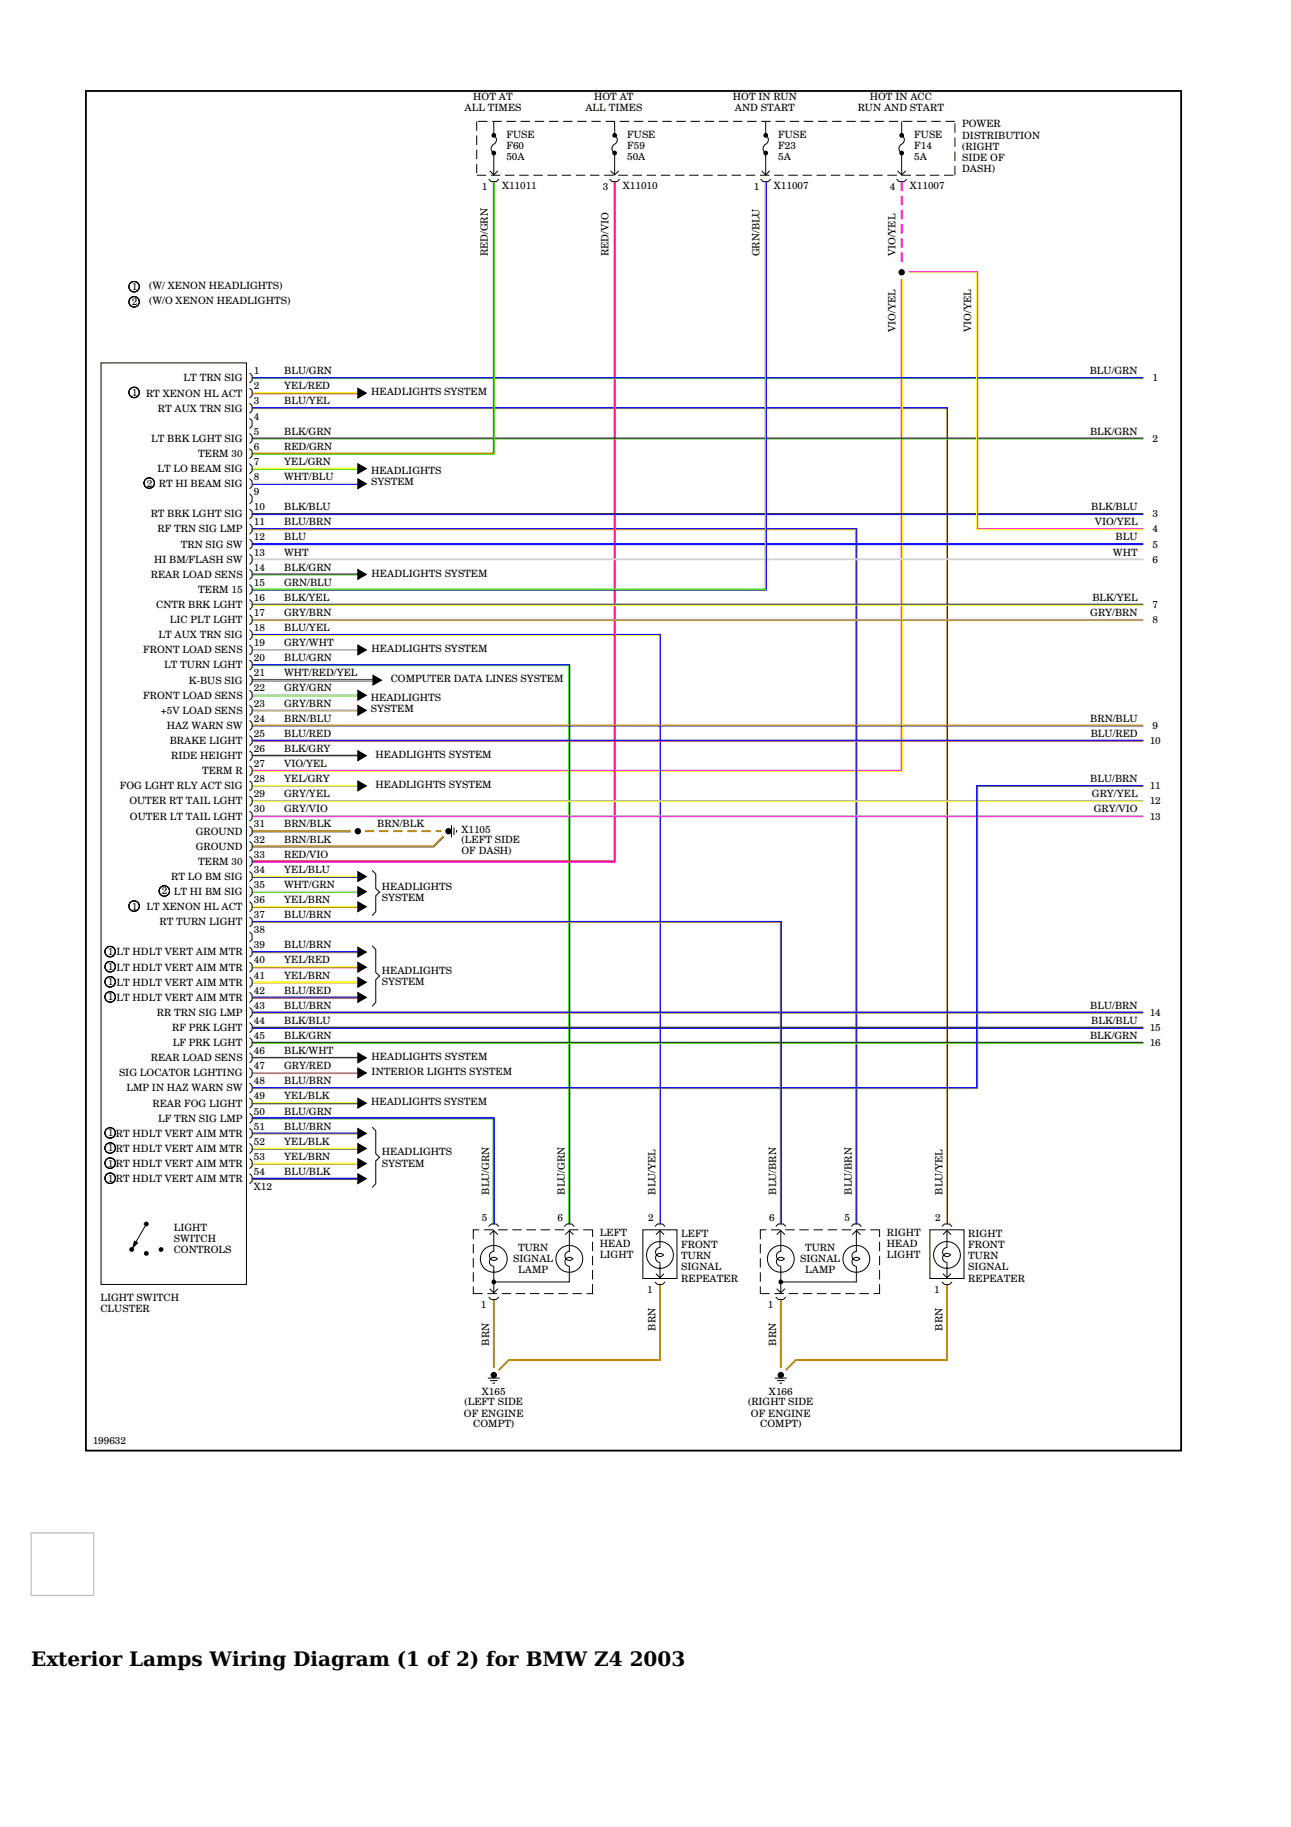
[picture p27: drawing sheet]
<svg xmlns="http://www.w3.org/2000/svg" width="210mm" height="297mm" viewBox="0 0 210 297" stroke-linecap="round" stroke-linejoin="round" font-family="sans-serif">
<defs><g id="words">
<g font-size="3.3">
<text x="5.1" y="270.8">Exterior Lamps Wiring Diagram (1 of 2) for BMW Z4</text>
<text x="102.4" y="270.8">2003</text>
</g>
<g font-size="1.6">
<text x="75.5" y="18">ALL TIMES</text>
<text x="77" y="16.2">HOT AT</text>
<text x="95.2" y="18">ALL TIMES</text>
<text x="96.6" y="16.2">HOT AT</text>
<text x="119.2" y="16.2">HOT IN RUN</text>
<text x="119.5" y="18">AND START</text>
<text x="139.5" y="18">RUN AND START</text>
<text x="141.4" y="16.2">HOT IN ACC</text>
<text x="82.3" y="22.5">FUSE</text>
<text x="102" y="22.5">FUSE</text>
<text x="126.5" y="22.5">FUSE</text>
<text x="148.6" y="22.5">FUSE</text>
<text x="156.4" y="22.5">DISTRIBUTION</text>
<text x="156.4" y="20.7">POWER</text>
<text x="82.3" y="26">50A</text>
<text x="82.3" y="24.2">F60</text>
<text x="102" y="26">50A</text>
<text x="102" y="24.2">F59</text>
<text x="126.5" y="26">5A</text>
<text x="126.5" y="24.2">F23</text>
<text x="148.6" y="26">5A</text>
<text x="148.6" y="24.2">F14</text>
<text x="156.4" y="24.3">(RIGHT</text>
<text x="156.4" y="27.9">DASH)</text>
<text x="156.4" y="26.1">SIDE OF</text>
<text x="78.3" y="30.9">1</text>
<text x="81.6" y="30.8">X11011</text>
<text x="98" y="30.9">3</text>
<text x="101.3" y="30.8">X11010</text>
<text x="122.6" y="30.9">1</text>
<text x="125.8" y="30.8">X11007</text>
<text x="144.7" y="30.9">4</text>
<text x="147.9" y="30.8">X11007</text>
<text x="79.3" y="41.7" transform="rotate(-90 79.3 41.7)">RED/GRN</text>
<text x="99" y="41.7" transform="rotate(-90 99 41.7)">RED/VIO</text>
<text x="123.5" y="41.7" transform="rotate(-90 123.5 41.7)">GRN/BLU</text>
<text x="145.6" y="41.7" transform="rotate(-90 145.6 41.7)">VIO/YEL</text>
<text x="21.4" y="47.2">1</text>
<text x="24.3" y="47">(W/ XENON HEADLIGHTS)</text>
<text x="21.4" y="49.6">2</text>
<text x="24.3" y="49.4">(W/O XENON HEADLIGHTS)</text>
<text x="145.6" y="54" transform="rotate(-90 145.6 54)">VIO/YEL</text>
<text x="157.9" y="54" transform="rotate(-90 157.9 54)">VIO/YEL</text>
<text x="21.4" y="64.4">1</text>
<text x="23.7" y="64.5">RT XENON HL ACT</text>
<text x="29.9" y="62">LT TRN SIG</text>
<text x="41.3" y="65.8">3</text>
<text x="41.3" y="60.8">1</text>
<text x="41.3" y="63.3">2</text>
<text x="46.2" y="63.3">YEL/RED</text>
<text x="46.2" y="65.8">BLU/YEL</text>
<text x="46.2" y="60.8">BLU/GRN</text>
<text x="60.4" y="64.3">HEADLIGHTS SYSTEM</text>
<text x="177.2" y="60.8">BLU/GRN</text>
<text x="187.4" y="62">1</text>
<text x="24.6" y="71.8">LT BRK LGHT SIG</text>
<text x="25.7" y="66.9">RT AUX TRN SIG</text>
<text x="41.3" y="70.7">5</text>
<text x="41.3" y="68.2">4</text>
<text x="46.2" y="70.7">BLK/GRN</text>
<text x="177.2" y="70.7">BLK/GRN</text>
<text x="187.4" y="71.8">2</text>
<text x="25.6" y="76.7">LT LO BEAM SIG</text>
<text x="32.2" y="74.3">TERM 30</text>
<text x="41.3" y="75.6">7</text>
<text x="41.3" y="73.1">6</text>
<text x="46.2" y="75.6">YEL/GRN</text>
<text x="46.2" y="73.1">RED/GRN</text>
<text x="60.3" y="77.1">HEADLIGHTS</text>
<text x="23.9" y="79.1">2 RT HI BEAM SIG</text>
<text x="41.3" y="83">10</text>
<text x="41.3" y="78">8</text>
<text x="41.3" y="80.5">9</text>
<text x="46.2" y="83">BLK/BLU</text>
<text x="46.2" y="78">WHT/BLU</text>
<text x="60.3" y="78.9">SYSTEM</text>
<text x="177.4" y="83">BLK/BLU</text>
<text x="24.5" y="84.1">RT BRK LGHT SIG</text>
<text x="25.6" y="86.6">RF TRN SIG LMP</text>
<text x="29.4" y="89">TRN SIG SW</text>
<text x="41.3" y="87.9">12</text>
<text x="41.3" y="85.4">11</text>
<text x="46.2" y="85.4">BLU/BRN</text>
<text x="46.2" y="87.9">BLU</text>
<text x="178" y="85.4">VIO/YEL</text>
<text x="181.4" y="87.9">BLU</text>
<text x="187.4" y="86.6">4</text>
<text x="187.4" y="89">5</text>
<text x="187.4" y="84.1">3</text>
<text x="24.5" y="93.9">REAR LOAD SENS</text>
<text x="25" y="91.5">HI BM/FLASH SW</text>
<text x="41.3" y="95.2">15</text>
<text x="41.3" y="92.8">14</text>
<text x="41.3" y="90.3">13</text>
<text x="46.2" y="92.8">BLK/GRN</text>
<text x="46.2" y="95.2">GRN/BLU</text>
<text x="46.2" y="90.3">WHT</text>
<text x="60.4" y="93.8">HEADLIGHTS SYSTEM</text>
<text x="180.9" y="90.3">WHT</text>
<text x="187.4" y="91.5">6</text>
<text x="25.4" y="98.9">CNTR BRK LGHT</text>
<text x="27.6" y="101.3">LIC PLT LGHT</text>
<text x="32.2" y="96.4">TERM 15</text>
<text x="41.3" y="100.1">17</text>
<text x="41.3" y="97.7">16</text>
<text x="46.2" y="100.1">GRY/BRN</text>
<text x="46.2" y="97.7">BLK/YEL</text>
<text x="177.3" y="100.1">GRY/BRN</text>
<text x="177.6" y="97.7">BLK/YEL</text>
<text x="187.4" y="101.3">8</text>
<text x="187.4" y="98.9">7</text>
<text x="23.3" y="106.2">FRONT LOAD SENS</text>
<text x="25.8" y="103.8">LT AUX TRN SIG</text>
<text x="41.3" y="107.5">20</text>
<text x="41.3" y="105.1">19</text>
<text x="41.3" y="102.6">18</text>
<text x="46.2" y="107.5">BLU/GRN</text>
<text x="46.2" y="105.1">GRY/WHT</text>
<text x="46.2" y="102.6">BLU/YEL</text>
<text x="60.4" y="106">HEADLIGHTS SYSTEM</text>
<text x="23.3" y="113.6">FRONT LOAD SENS</text>
<text x="26.7" y="108.7">LT TURN LGHT</text>
<text x="30.7" y="111.1">K-BUS SIG</text>
<text x="41.3" y="112.4">22</text>
<text x="41.3" y="110">21</text>
<text x="46.2" y="112.4">GRY/GRN</text>
<text x="46.2" y="110">WHT/RED/YEL</text>
<text x="60.3" y="114">HEADLIGHTS</text>
<text x="63.5" y="111">COMPUTER DATA LINES SYSTEM</text>
<text x="26.2" y="116.1">+5V LOAD SENS</text>
<text x="27.1" y="118.5">HAZ WARN SW</text>
<text x="41.3" y="117.3">24</text>
<text x="41.3" y="119.8">25</text>
<text x="41.3" y="114.9">23</text>
<text x="46.2" y="114.9">GRY/BRN</text>
<text x="46.2" y="119.8">BLU/RED</text>
<text x="46.2" y="117.3">BRN/BLU</text>
<text x="60.3" y="115.8">SYSTEM</text>
<text x="177.3" y="117.3">BRN/BLU</text>
<text x="177.3" y="119.8">BLU/RED</text>
<text x="187.4" y="118.5">9</text>
<text x="27.6" y="121">BRAKE LIGHT</text>
<text x="27.8" y="123.4">RIDE HEIGHT</text>
<text x="32.9" y="125.9">TERM R</text>
<text x="41.3" y="124.7">27</text>
<text x="41.3" y="122.3">26</text>
<text x="46.2" y="122.3">BLK/GRY</text>
<text x="46.2" y="124.7">VIO/YEL</text>
<text x="61.1" y="123.2">HEADLIGHTS SYSTEM</text>
<text x="186.9" y="121">10</text>
<text x="19.5" y="128.3">FOG LGHT RLY ACT SIG</text>
<text x="21" y="130.8">OUTER RT TAIL LGHT</text>
<text x="41.3" y="129.6">29</text>
<text x="41.3" y="127.2">28</text>
<text x="46.2" y="129.6">GRY/YEL</text>
<text x="46.2" y="127.2">YEL/GRY</text>
<text x="61.1" y="128.1">HEADLIGHTS SYSTEM</text>
<text x="177.3" y="127.2">BLU/BRN</text>
<text x="177.5" y="129.6">GRY/YEL</text>
<text x="186.9" y="130.8">12</text>
<text x="186.9" y="128.3">11</text>
<text x="21.1" y="133.2">OUTER LT TAIL LGHT</text>
<text x="31.8" y="135.7">GROUND</text>
<text x="41.3" y="134.5">31</text>
<text x="41.3" y="137">32</text>
<text x="41.3" y="132.1">30</text>
<text x="46.2" y="132.1">GRY/VIO</text>
<text x="46.2" y="137">BRN/BLK</text>
<text x="46.2" y="134.5">BRN/BLK</text>
<text x="61.3" y="134.5">BRN/BLK</text>
<text x="75" y="137.1">(LEFT SIDE</text>
<text x="75" y="135.4">X1105</text>
<text x="177.8" y="132.1">GRY/VIO</text>
<text x="186.9" y="133.2">13</text>
<text x="27.8" y="143.1">RT LO BM SIG</text>
<text x="31.8" y="138.2">GROUND</text>
<text x="32.2" y="140.6">TERM 30</text>
<text x="41.3" y="141.9">34</text>
<text x="41.3" y="139.4">33</text>
<text x="46.2" y="141.9">YEL/BLU</text>
<text x="46.2" y="139.4">RED/VIO</text>
<text x="75" y="138.9">OF DASH)</text>
<text x="21.4" y="147.9">1</text>
<text x="23.8" y="148">LT XENON HL ACT</text>
<text x="26.3" y="145.4">2 LT HI BM SIG</text>
<text x="41.3" y="149.3">37</text>
<text x="41.3" y="146.8">36</text>
<text x="41.3" y="144.4">35</text>
<text x="46.2" y="149.3">BLU/BRN</text>
<text x="46.2" y="146.8">YEL/BRN</text>
<text x="46.2" y="144.4">WHT/GRN</text>
<text x="62.1" y="146.5">SYSTEM</text>
<text x="62.1" y="144.8">HEADLIGHTS</text>
<text x="17.5" y="155.3">1 LT HDLT VERT AIM MTR</text>
<text x="25.9" y="150.4">RT TURN LIGHT</text>
<text x="41.3" y="151.7">38</text>
<text x="41.3" y="154.2">39</text>
<text x="46.2" y="154.2">BLU/BRN</text>
<text x="17.5" y="160.2">1 LT HDLT VERT AIM MTR</text>
<text x="17.5" y="157.7">1 LT HDLT VERT AIM MTR</text>
<text x="41.3" y="161.5">42</text>
<text x="41.3" y="156.6">40</text>
<text x="41.3" y="159.1">41</text>
<text x="46.2" y="161.5">BLU/RED</text>
<text x="46.2" y="159.1">YEL/BRN</text>
<text x="46.2" y="156.6">YEL/RED</text>
<text x="62.1" y="160.2">SYSTEM</text>
<text x="62.1" y="158.4">HEADLIGHTS</text>
<text x="17.5" y="162.6">1 LT HDLT VERT AIM MTR</text>
<text x="25.5" y="165.2">RR TRN SIG LMP</text>
<text x="28" y="167.6">RF PRK LGHT</text>
<text x="41.3" y="166.5">44</text>
<text x="41.3" y="164">43</text>
<text x="46.2" y="166.5">BLK/BLU</text>
<text x="46.2" y="164">BLU/BRN</text>
<text x="177.3" y="164">BLU/BRN</text>
<text x="177.4" y="166.5">BLK/BLU</text>
<text x="186.9" y="165.2">14</text>
<text x="186.9" y="167.6">15</text>
<text x="24.5" y="172.5">REAR LOAD SENS</text>
<text x="28.1" y="170.1">LF PRK LGHT</text>
<text x="41.3" y="168.9">45</text>
<text x="41.3" y="173.8">47</text>
<text x="41.3" y="171.4">46</text>
<text x="46.2" y="171.4">BLK/WHT</text>
<text x="46.2" y="173.8">GRY/RED</text>
<text x="46.2" y="168.9">BLK/GRN</text>
<text x="60.4" y="172.4">HEADLIGHTS SYSTEM</text>
<text x="177.2" y="168.9">BLK/GRN</text>
<text x="186.9" y="170.1">16</text>
<text x="19.4" y="175">SIG LOCATOR LGHTING</text>
<text x="20.6" y="177.5">LMP IN HAZ WARN SW</text>
<text x="24.8" y="179.9">REAR FOG LIGHT</text>
<text x="41.3" y="178.7">49</text>
<text x="41.3" y="176.3">48</text>
<text x="46.2" y="178.7">YEL/BLK</text>
<text x="46.2" y="176.3">BLU/BRN</text>
<text x="60.4" y="179.7">HEADLIGHTS SYSTEM</text>
<text x="60.4" y="174.8">INTERIOR LIGHTS SYSTEM</text>
<text x="17.5" y="184.8">1 RT HDLT VERT AIM MTR</text>
<text x="25.7" y="182.4">LF TRN SIG LMP</text>
<text x="41.3" y="183.7">51</text>
<text x="41.3" y="181.2">50</text>
<text x="46.2" y="183.7">BLU/BRN</text>
<text x="46.2" y="181.2">BLU/GRN</text>
<text x="17.5" y="189.7">1 RT HDLT VERT AIM MTR</text>
<text x="17.5" y="187.2">1 RT HDLT VERT AIM MTR</text>
<text x="41.3" y="186.1">52</text>
<text x="41.3" y="191">54</text>
<text x="41.3" y="188.6">53</text>
<text x="46.2" y="191">BLU/BLK</text>
<text x="46.2" y="188.6">YEL/BRN</text>
<text x="46.2" y="186.1">YEL/BLK</text>
<text x="62.1" y="189.7">SYSTEM</text>
<text x="62.1" y="187.9">HEADLIGHTS</text>
<text x="17.5" y="192.1">1 RT HDLT VERT AIM MTR</text>
<text x="41.3" y="193.5">X12</text>
<text x="79.5" y="194.2" transform="rotate(-90 79.5 194.2)">BLU/GRN</text>
<text x="91.8" y="194.2" transform="rotate(-90 91.8 194.2)">BLU/GRN</text>
<text x="106.6" y="194.2" transform="rotate(-90 106.6 194.2)">BLU/YEL</text>
<text x="126.2" y="194.2" transform="rotate(-90 126.2 194.2)">BLU/BRN</text>
<text x="138.5" y="194.2" transform="rotate(-90 138.5 194.2)">BLU/BRN</text>
<text x="153.2" y="194.2" transform="rotate(-90 153.2 194.2)">BLU/YEL</text>
<text x="28.3" y="200.2">LIGHT</text>
<text x="28.3" y="202">SWITCH</text>
<text x="28.3" y="203.8">CONTROLS</text>
<text x="78.4" y="198.5">5</text>
<text x="84.2" y="203.4">TURN</text>
<text x="90.6" y="198.5">6</text>
<text x="97.5" y="201">LEFT</text>
<text x="97.5" y="202.8">HEAD</text>
<text x="105.4" y="198.5">2</text>
<text x="110.8" y="203">FRONT</text>
<text x="110.8" y="201.2">LEFT</text>
<text x="125" y="198.5">6</text>
<text x="130.9" y="203.4">TURN</text>
<text x="137.3" y="198.5">5</text>
<text x="144.2" y="201">RIGHT</text>
<text x="144.2" y="202.8">HEAD</text>
<text x="152" y="198.5">2</text>
<text x="157.4" y="201.2">RIGHT</text>
<text x="157.4" y="203">FRONT</text>
<text x="83.4" y="205.2">SIGNAL</text>
<text x="84.3" y="207">LAMP</text>
<text x="97.5" y="204.6">LIGHT</text>
<text x="110.8" y="208.4">REPEATER</text>
<text x="110.8" y="206.6">SIGNAL</text>
<text x="110.8" y="204.8">TURN</text>
<text x="130.1" y="205.2">SIGNAL</text>
<text x="130.9" y="207">LAMP</text>
<text x="144.2" y="204.6">LIGHT</text>
<text x="157.4" y="208.4">REPEATER</text>
<text x="157.4" y="204.8">TURN</text>
<text x="157.4" y="206.6">SIGNAL</text>
<text x="16.3" y="211.5">LIGHT SWITCH</text>
<text x="16.3" y="213.3">CLUSTER</text>
<text x="78.2" y="212.6">1</text>
<text x="105.2" y="210.1">1</text>
<text x="124.9" y="212.6">1</text>
<text x="151.9" y="210.1">1</text>
<text x="79.5" y="218.8" transform="rotate(-90 79.5 218.8)">BRN</text>
<text x="106.6" y="216.3" transform="rotate(-90 106.6 216.3)">BRN</text>
<text x="126.2" y="218.8" transform="rotate(-90 126.2 218.8)">BRN</text>
<text x="153.2" y="216.3" transform="rotate(-90 153.2 216.3)">BRN</text>
<text x="78.4" y="226.8">X165</text>
<text x="125" y="226.8">X166</text>
<text x="75.4" y="230.4">OF ENGINE</text>
<text x="75.5" y="228.5">(LEFT SIDE</text>
<text x="76.9" y="232.1">COMPT)</text>
<text x="121.6" y="228.5">(RIGHT SIDE</text>
<text x="122.1" y="230.4">OF ENGINE</text>
<text x="123.6" y="232.1">COMPT)</text>
<text x="15.1" y="234.7">199632</text>
</g>
</g></defs>
<path d="M14 14.8h178v221h-178z" fill="none" stroke="#000" stroke-width=".29"/>
<path d="M146.7 45.4v80h-105.7M147.7 44.4h11.1v41.7h27.1M41 66.5h112.9v132.5M41 98.4h144.9M41 103.3h66.2v95.7M41 130.3h144.9" fill="none" stroke="#ff0" stroke-width=".16"/>
<g fill="none" stroke="#00f" stroke-width=".2">
<path d="M41 66.3h113v132.7M41 61.4h144.9M41 86h98.3v113M41 108.1h51.6v90.9M41 103.2h66.4v95.8M41 120.4h144.9M185.9 127.7h-27.1v49.1h-117.8M41 149.8h86v49.2M41 154.7h17.2M41 164.6h144.9M41 162.1h17.2M41 181.8h39.3v17.2"/>
<path d="M41 191.6h17.2M41 184.2h17.2"/>
</g>
<path d="M146.5 45.4v79.9h-105.5M147.7 44.2h11.2v41.8h27" fill="none" stroke="#f0f" stroke-width=".2"/>
<path d="M41 86.1h98.1v112.9M41 100.9h144.9M41 115.6h17.2M185.9 127.9h-26.9v49.1h-118M41 150h85.9v49M41 159.8h17.2M41 154.9h17.2M41 147.5h17.2M41 164.7h144.9M41 189.3h17.2M41 184.4h17.2" fill="none" stroke="#b28600" stroke-width=".16"/>
<path d="M80.4 29.6v44.2h-39.4M41 71.4h144.9M41 61.6h144.9M41 76.3h17.2M41 93.5h17.2M41 108.2h51.5v90.8M41 113.1h17.2M41 145.1h17.2M41 169.6h144.9M41 181.9h39.2v17.1" fill="none" stroke="#39e500" stroke-width=".16"/>
<path d="M80.2 29.6v44.1h-39.2M99.9 29.5v110.5h-58.9" fill="none" stroke="#f00" stroke-width=".2"/>
<path d="M100 29.5v110.7h-59M41 132.8h144.9" fill="none" stroke="#f0f" stroke-width=".16"/>
<g fill="none" stroke="#000" stroke-width=".16">
<path d="M77.5 19.7v1.6M77.7 19.7h1.6M80 19.7h1.6M80.3 19.7v2.3a.89 .89 0 0 1 .4 .9 .89 .89 0 0 1-.6 .7 .81 .81 0 0 0 .2 1.3v3.5M82.3 19.7h1.6M84.6 19.7h1.6M86.9 19.7h1.6M89.2 19.7h1.6M91.6 19.7h1.5M93.9 19.7h1.5M96.2 19.7h1.5M98.5 19.7h1.5"/>
<path d="M99.9 19.7v2.3a.89 .89 0 0 1 .5 .9 .89 .89 0 0 1-.7 .7 .81 .81 0 0 0 .2 1.3v3.5M100.8 19.7h1.5M103.1 19.7h1.5M105.4 19.7h1.5M107.7 19.7h1.5M110 19.7h1.5M112.3 19.7h1.5M114.6 19.7h1.5M116.9 19.7h1.5M119.2 19.7h1.5M121.5 19.7h1.5M123.8 19.7h1.5"/>
<path d="M124.5 19.7v2.3a.89 .89 0 0 1 .4 .9 .89 .89 0 0 1-.6 .7 .81 .81 0 0 0 .2 1.3v3.5M126.1 19.7h1.5M128.4 19.7h1.5M130.7 19.7h1.5M133 19.7h1.5M135.3 19.7h1.5M137.6 19.7h1.5M139.9 19.7h1.5M142.2 19.7h1.5M144.5 19.7h1.5M146.6 19.7v2.3a.89 .89 0 0 1 .4 .9 .89 .89 0 0 1-.6 .7 .81 .81 0 0 0 .2 1.3v3.5M146.8 19.7h1.5"/>
<path d="M149.1 19.7h1.6M151.4 19.7h1.6M153.7 19.7h1.6M77.5 22v1.6M77.5 24.3v1.6M77.5 26.6v1.6M77.5 28.5h1.5M79.5 29.1l.4 .4h.8l.4-.4M79.6 27.8l.7 .6 .6-.6M79.8 28.5h1.5M82.1 28.5h1.5M84.4 28.5h1.6"/>
<path d="M86.7 28.5h1.6M89 28.5h1.6M91.3 28.5h1.6M93.6 28.5h1.6M95.9 28.5h1.6M98.2 28.5h1.6M99.1 29.1l.4 .4h.8l.5-.4M99.3 27.8l.6 .6 .7-.6M100.5 28.5h1.6M102.8 28.5h1.6M105.1 28.5h1.6M107.4 28.5h1.6"/>
<path d="M109.7 28.5h1.6M112 28.5h1.6M114.4 28.5h1.5M116.7 28.5h1.5M119 28.5h1.5M121.3 28.5h1.5M123.6 28.5h1.5M123.7 29.1l.4 .4h.8l.4-.4M123.8 27.8l.7 .6 .7-.6M125.9 28.5h1.5M128.2 28.5h1.5M130.5 28.5h1.5"/>
<path d="M132.8 28.5h1.5M135.1 28.5h1.5M137.4 28.5h1.5M139.7 28.5h1.5M142 28.5h1.5M144.3 28.5h1.5M145.8 29.1l.4 .4h.8l.4-.4M145.9 27.8l.7 .6 .7-.6M146.6 28.5h1.5M148.9 28.5h1.5M151.2 28.5h1.5M153.5 28.5h1.5"/>
<path d="M155.3 20v1.6M155.3 22.3v1.6M155.3 24.7v1.5M155.3 27v1.5M16.4 59h23.7v149.8h-23.7zM40.6 77.8l.4 .4v.9l-.4 .4M40.6 75.4l.4 .4v.8l-.4 .4M40.6 72.9l.4 .4v.9l-.4 .4M40.6 70.5l.4 .4v.8l-.4 .4M40.6 68l.4 .4v.8l-.4 .5M40.6 65.5l.4 .5v.8l-.4 .4M40.6 63.1l.4 .4v.8l-.4 .4"/>
<path d="M40.6 60.6l.4 .4v.9l-.4 .4M58.2 77.9l1.4 .8-1.4 .8zM58.2 75.4l1.4 .8-1.4 .8zM58.2 63.1l1.4 .8-1.4 .8zM40.6 99.9l.4 .4v.9l-.4 .4M40.6 97.5l.4 .4v.8l-.4 .4M40.6 95l.4 .4v.9l-.4 .4M40.6 92.6l.4 .4v.8l-.4 .4M40.6 90.1l.4 .4v.8l-.4 .5M40.6 87.7l.4 .4v.8l-.4 .4M40.6 85.2l.4 .4v.8l-.4 .4M40.6 82.7l.4 .5v.8l-.4 .4"/>
<path d="M40.6 80.3l.4 .4v.8l-.4 .4M58.2 92.6l1.4 .8-1.4 .8zM40.6 119.6l.4 .4v.8l-.4 .4M40.6 117.1l.4 .4v.9l-.4 .4M40.6 114.7l.4 .4v.8l-.4 .4M40.6 112.2l.4 .4v.9l-.4 .4M40.6 109.8l.4 .4v.8l-.4 .4M40.6 107.3l.4 .4v.8l-.4 .5M40.6 104.8l.4 .5v.8l-.4 .4M40.6 102.4l.4 .4v.8l-.4 .4M41 110.7h19.6M41 110.5h19.6"/>
<path d="M58.2 112.2l1.4 .8-1.4 .8zM58.2 114.7l1.4 .8-1.4 .8zM58.2 104.9l1.4 .8-1.4 .8zM60.6 109.8l1.4 .8-1.4 .8zM40.6 124.5l.4 .4v.8l-.4 .4M40.6 139.2l.4 .4v.9l-.4 .4M40.6 136.8l.4 .4v.8l-.4 .4M40.6 134.3l.4 .4v.9l-.4 .4M40.6 131.9l.4 .4v.8l-.4 .4M40.6 129.4l.4 .4v.8l-.4 .5M40.6 126.9l.4 .5v.8l-.4 .4M40.6 122l.4 .5v.8l-.4 .4"/>
<path d="M58.2 127l1.4 .8-1.4 .8zM58.2 122.1l1.4 .8-1.4 .8zM73.4 134.2v1.9M73.8 134.5v1.3M74.2 134.9v.4M40.6 158.9l.4 .4v.8l-.4 .4M40.6 156.4l.4 .4v.9l-.4 .4M40.6 154l.4 .4v.8l-.4 .4M40.6 151.5l.4 .4v.8l-.4 .5M40.6 149.1l.4 .4v.8l-.4 .4M40.6 146.6l.4 .4v.8l-.4 .4M40.6 144.1l.4 .5v.8l-.4 .4"/>
<path d="M40.6 141.7l.4 .4v.8l-.4 .4M58.2 158.9l1.4 .8-1.4 .8zM58.2 141.7l1.4 .8-1.4 .8zM58.2 154l1.4 .8-1.4 .8zM58.2 156.4l1.4 .8-1.4 .8zM58.2 146.6l1.4 .8-1.4 .8zM58.2 144.2l1.4 .8-1.4 .8zM60.5 153.8l.6 .6v3.7l.6 .6-.6 .6v3.7l-.6 .6M60.5 141.5l.6 .6v2.4l.6 .6-.6 .5v2.6l-.6 .7M40.6 178.5l.4 .4v.9l-.4 .4M40.6 176.1l.4 .4v.8l-.4 .4M40.6 173.6l.4 .4v.9l-.4 .4"/>
<path d="M40.6 171.2l.4 .4v.8l-.4 .4M40.6 168.7l.4 .4v.8l-.4 .5M40.6 166.2l.4 .5v.8l-.4 .4M40.6 163.8l.4 .4v.8l-.4 .4M40.6 161.3l.4 .4v.9l-.4 .4M58.2 178.6l1.4 .8-1.4 .8zM58.2 173.6l1.4 .8-1.4 .8zM58.2 171.2l1.4 .8-1.4 .8zM58.2 161.4l1.4 .8-1.4 .8zM23.4 198.9v.2M23.8 199l-1.9 3.3M40.6 190.8l.4 .4v.8l-.4 .5"/>
<path d="M40.6 188.4l.4 .4v.8l-.4 .4M40.6 185.9l.4 .4v.8l-.4 .4M40.6 183.4l.4 .5v.8l-.4 .4M40.6 181l.4 .4v.8l-.4 .4M58.2 190.8l1.4 .8-1.4 .8zM58.2 185.9l1.4 .8-1.4 .8zM58.2 188.4l1.4 .8-1.4 .8zM58.2 183.5l1.4 .8-1.4 .8zM60.5 183.2l.6 .7v3.7l.6 .6-.6 .5v3.7l-.6 .7M77.9 199.9h-.9v1.6M78.7 199.9h1.5M79.5 199.4l.4-.4h.8l.4 .4"/>
<path d="M81 199.9h1.5M83.3 199.9h1.5M85.6 199.9h1.5M87.9 199.9h1.5M90.2 199.9h1.5M91.7 199.4l.5-.4h.8l.4 .4M92.5 199.9h1.5M94.8 199.9h1.5v1.2M104.5 199.9h5.6v8h-5.6zM106.5 199.4l.4-.4h.8l.4 .4M124.6 199.9h-1v1.6M125.4 199.9h1.5"/>
<path d="M126.1 199.4l.4-.4h.9l.4 .4M127.7 199.9h1.5M130 199.9h1.5M132.3 199.9h1.5M134.6 199.9h1.5M136.9 199.9h1.5M138.4 199.4l.4-.4h.8l.5 .4M139.2 199.9h1.5M141.5 199.9h1.5v1.2M151.2 199.9h5.5v8h-5.5zM153.1 199.4l.5-.4h.8l.4 .4M21.9 201.8l.5 .3-.8 .7z"/>
<path d="M77 209.2v1.1h1.5M77 202.2v1.6M77 204.6v1.5M77 206.9v1.5M79.3 210.3h1.5M79.5 210.9l.4 .4h.8l.4-.4M79.6 209.5l.7 .7 .6-.7M79.6 200.7l.7-.6 .6 .6M80.3 205.9v4.3M80.3 200.1v3.4a.73 .73 0 0 0-.7 1 .73 .73 0 0 0 1.3 .2 .73 .73 0 0 0-1.3 .1 .73 .73 0 0 0 .7 1.1M81.6 210.3h1.5M83.9 210.3h1.5"/>
<path d="M86.2 210.3h1.5M88.5 210.3h1.5M90.8 210.3h1.5M91.9 200.7l.7-.6 .6 .6M92.6 205.9v.9M92.6 206.8v1.6h-12.3M92.6 200.1v3.4a.73 .73 0 0 0-.7 1 .73 .73 0 0 0 1.2 .2 .73 .73 0 0 0-1.2 .1 .73 .73 0 0 0 .7 1.1M93.1 210.3h1.5M96.3 208.8v1.5h-.9M96.3 201.9v1.5M96.3 204.2v1.5M96.3 206.5v1.5"/>
<path d="M106.5 208.4l.4 .4h.8l.4-.4M106.6 207.1l.7 .6 .7-.6M106.6 200.7l.7-.6 .7 .6M107.3 200.1v2.7a.73 .73 0 0 0-.6 1.1 .73 .73 0 0 0 1.2 .1 .73 .73 0 0 0-1.2 .2 .73 .73 0 0 0 .6 1v2.5M123.6 209.2v1.1h1.6M123.6 202.2v1.6M123.6 204.6v1.5M123.6 206.9v1.5M125.9 210.3h1.6M126.1 210.9l.4 .4h.9l.4-.4M126.3 200.7l.7-.6 .6 .6M126.3 209.5l.7 .7 .6-.7"/>
<path d="M127 205.9v4.3M127 200.1v3.4a.73 .73 0 0 0-.7 1 .73 .73 0 0 0 1.2 .2 .73 .73 0 0 0-1.2 .1 .73 .73 0 0 0 .7 1.1M128.2 210.3h1.6M130.5 210.3h1.6M132.8 210.3h1.6M135.1 210.3h1.6M137.4 210.3h1.6M138.6 200.7l.6-.6 .7 .6M139.2 205.9v.9M139.2 206.8v1.6h-12.2M139.2 200.1v3.4a.73 .73 0 0 0-.6 1 .73 .73 0 0 0 1.2 .2 .73 .73 0 0 0-1.2 .1 .73 .73 0 0 0 .6 1.1M139.7 210.3h1.6"/>
<path d="M143 208.8v1.5h-1M143 201.9v1.5M143 204.2v1.5M143 206.5v1.5M153.1 208.4l.5 .4h.8l.4-.4M153.3 207.1l.7 .6 .6-.6M153.3 200.7l.7-.6 .6 .6M154 200.1v2.7a.73 .73 0 0 0-.7 1.1 .73 .73 0 0 0 1.2 .1 .73 .73 0 0 0-1.2 .2 .73 .73 0 0 0 .7 1v2.5M79.3 224.1h2M79.7 224.5h1.2M80.1 224.9h.4M126 224.1h1.9"/>
<path d="M126.3 224.5h1.3M126.7 224.9h.5"/>
<circle cx="21.8" cy="49.1" r=".86"/>
<circle cx="21.8" cy="46.6" r=".86"/>
<circle cx="21.8" cy="46.6" r=".85"/>
<circle cx="21.8" cy="49.1" r=".85"/>
<circle cx="21.8" cy="46.6" r=".84"/>
<circle cx="21.8" cy="49.1" r=".84"/>
<circle cx="21.8" cy="63.8" r=".85"/>
<circle cx="21.8" cy="63.8" r=".86"/>
<circle cx="21.8" cy="63.8" r=".84"/>
<circle cx="24.3" cy="78.5" r=".85"/>
<circle cx="24.3" cy="78.5" r=".86"/>
<circle cx="24.3" cy="78.5" r=".84"/>
<circle cx="17.9" cy="154.7" r=".86"/>
<circle cx="17.9" cy="159.6" r=".86"/>
<circle cx="17.9" cy="157.2" r=".86"/>
<circle cx="17.9" cy="157.2" r=".85"/>
<circle cx="17.9" cy="154.7" r=".85"/>
<circle cx="17.9" cy="159.6" r=".85"/>
<circle cx="17.9" cy="157.2" r=".84"/>
<circle cx="17.9" cy="159.6" r=".84"/>
<circle cx="17.9" cy="154.7" r=".84"/>
<circle cx="21.8" cy="147.3" r=".86"/>
<circle cx="21.8" cy="147.3" r=".85"/>
<circle cx="21.8" cy="147.3" r=".84"/>
<circle cx="26.7" cy="144.9" r=".86"/>
<circle cx="26.7" cy="144.9" r=".85"/>
<circle cx="26.7" cy="144.9" r=".84"/>
<circle cx="17.9" cy="162.1" r=".86"/>
<circle cx="17.9" cy="162.1" r=".85"/>
<circle cx="17.9" cy="162.1" r=".84"/>
<circle cx="17.9" cy="184.2" r=".86"/>
<circle cx="17.9" cy="186.6" r=".86"/>
<circle cx="17.9" cy="191.6" r=".86"/>
<circle cx="17.9" cy="189.1" r=".86"/>
<circle cx="17.9" cy="184.2" r=".85"/>
<circle cx="17.9" cy="186.6" r=".85"/>
<circle cx="17.9" cy="191.6" r=".85"/>
<circle cx="17.9" cy="189.1" r=".85"/>
<circle cx="17.9" cy="186.6" r=".84"/>
<circle cx="17.9" cy="191.6" r=".84"/>
<circle cx="17.9" cy="189.1" r=".84"/>
<circle cx="17.9" cy="184.2" r=".84"/>
<circle cx="80.3" cy="204.7" r="2.18"/>
<circle cx="92.6" cy="204.7" r="2.18"/>
<circle cx="107.3" cy="204" r="2.18"/>
<circle cx="127" cy="204.7" r="2.18"/>
<circle cx="139.2" cy="204.7" r="2.18"/>
<circle cx="154" cy="204" r="2.18"/>
</g>
<path d="M124.6 29.5v66.4h-83.6M41 78.8h17.2M41 83.7h144.9M41 118.1h144.9M41 142.6h17.2M41 167.2h144.9" fill="none" stroke="#00f" stroke-width=".16"/>
<path d="M41 71.2h144.9M41 98.2h144.9M41 83.5h144.9M41 93.3h17.2M41 122.8h17.2M41 169.5h144.9M41 167h144.9M41 171.9h17.2" fill="none" stroke="#323232" stroke-width=".2"/>
<path d="M41 100.7h144.9M41 115.4h17.2M41 113h17.2M41 105.6h17.2M41 130.2h144.9M41 132.6h144.9M41 174.4h17.2" fill="none" stroke="#afafaf" stroke-width=".2"/>
<path d="M59.3 135.1h1.5M61.6 135.1h1.5M63.9 135.1h1.6M66.2 135.1h1.6M68.5 135.1h1.6M70.8 135.1h1M80.3 211.3v11.1M107.3 208.8v12.3h-24.6l-1.6 1.7M127 211.3v11.1M154 208.8v12.3h-24.6l-1.6 1.7" fill="none" stroke="#b28600" stroke-width=".31"/>
<g fill="none" stroke="#000" stroke-width=".52">
<circle cx="146.6" cy="44.3" r=".26"/>
<circle cx="58.2" cy="135.1" r=".26"/>
<circle cx="72.9" cy="135.1" r=".26"/>
<circle cx="80.3" cy="223.6" r=".26"/>
<circle cx="127" cy="223.6" r=".26"/>
</g>
<g fill="none" stroke="#000" stroke-width=".38">
<circle cx="80.3" cy="24.9" r=".19"/>
<circle cx="80.3" cy="22" r=".19"/>
<circle cx="99.9" cy="24.9" r=".19"/>
<circle cx="99.9" cy="22" r=".19"/>
<circle cx="124.5" cy="24.9" r=".19"/>
<circle cx="124.5" cy="22" r=".19"/>
<circle cx="146.6" cy="24.9" r=".19"/>
<circle cx="146.6" cy="22" r=".19"/>
<circle cx="23.8" cy="199" r=".19"/>
<circle cx="21.4" cy="203.1" r=".19"/>
<circle cx="23.8" cy="203.8" r=".19"/>
<circle cx="26.2" cy="203.1" r=".19"/>
<circle cx="80.3" cy="208.4" r=".19"/>
<circle cx="127" cy="208.4" r=".19"/>
</g>
<path d="M41 76.1h17.2M41 63.9h17.2M41 127.7h17.2M41 159.7h17.2M41 157.2h17.2M41 147.4h17.2M41 142.5h17.2M41 179.3h17.2M41 189.1h17.2M41 186.7h17.2" fill="none" stroke="#ff0" stroke-width=".2"/>
<path d="M41 135.2h16.1M72.2 136l-1.7 1.7h-29.5M41 179.5h17.2M41 191.7h17.2M41 186.8h17.2" fill="none" stroke="#323232" stroke-width=".16"/>
<path d="M41 105.8h17.2M41 110.6h19.6M41 172.1h17.2" fill="none" stroke="#d2d2d2" stroke-width=".16"/>
<path d="M41 64h17.2M41 120.5h144.9M41 157.4h17.2M41 174.5h17.2M41 162.3h17.2" fill="none" stroke="#f00" stroke-width=".16"/>
<path d="M41 117.9h144.9M41 135.1h16.1M72.1 135.9l-1.7 1.6h-29.4" fill="none" stroke="#b28600" stroke-width=".2"/>
<path d="M41 78.6h17.2M41 144.9h17.2" fill="none" stroke="#d2d2d2" stroke-width=".2"/>
<path d="M41 127.9h17.2M41 123h17.2" fill="none" stroke="#afafaf" stroke-width=".16"/>
<path d="M41 90.9h144.9" fill="none" stroke="#d2d2d2" stroke-width=".31"/>
<path d="M41 88.5h144.9" fill="none" stroke="#00f" stroke-width=".31"/>
<path d="M124.4 29.5v66.3h-83.4" fill="none" stroke="#39e500" stroke-width=".2"/>
<path d="M146.6 29.5v1.6M146.6 31.8v1.6M146.6 34.1v1.6M146.6 36.4v1.6M146.6 38.7v1.6M146.6 41v1.6" fill="none" stroke="#f0f" stroke-width=".31"/>
<g fill="#000">
<path d="M58.2 77.9l1.4 .8-1.4 .8zM58.2 75.4l1.4 .8-1.4 .8zM58.2 63.1l1.4 .8-1.4 .8zM58.2 92.6l1.4 .8-1.4 .8zM58.2 112.2l1.4 .8-1.4 .8zM58.2 114.7l1.4 .8-1.4 .8zM58.2 104.9l1.4 .8-1.4 .8zM60.6 109.8l1.4 .8-1.4 .8zM58.2 127l1.4 .8-1.4 .8zM58.2 122.1l1.4 .8-1.4 .8zM58.2 141.7l1.4 .8-1.4 .8zM58.2 154l1.4 .8-1.4 .8z"/>
<path d="M58.2 156.4l1.4 .8-1.4 .8zM58.2 146.6l1.4 .8-1.4 .8zM58.2 144.2l1.4 .8-1.4 .8zM58.2 158.9l1.4 .8-1.4 .8zM58.2 173.6l1.4 .8-1.4 .8zM58.2 171.2l1.4 .8-1.4 .8zM58.2 161.4l1.4 .8-1.4 .8zM58.2 190.8l1.4 .8-1.4 .8zM58.2 185.9l1.4 .8-1.4 .8zM58.2 188.4l1.4 .8-1.4 .8zM58.2 183.5l1.4 .8-1.4 .8zM58.2 178.6l1.4 .8-1.4 .8z"/>
<path d="M21.9 201.8l.5 .3-.8 .7z"/>
</g>
<path d="M5.1 249.2h10.1v10.2h-10.1z" fill="none" stroke="#c0c0c0" stroke-width=".2"/>
<use href="#words"/>
</svg>
